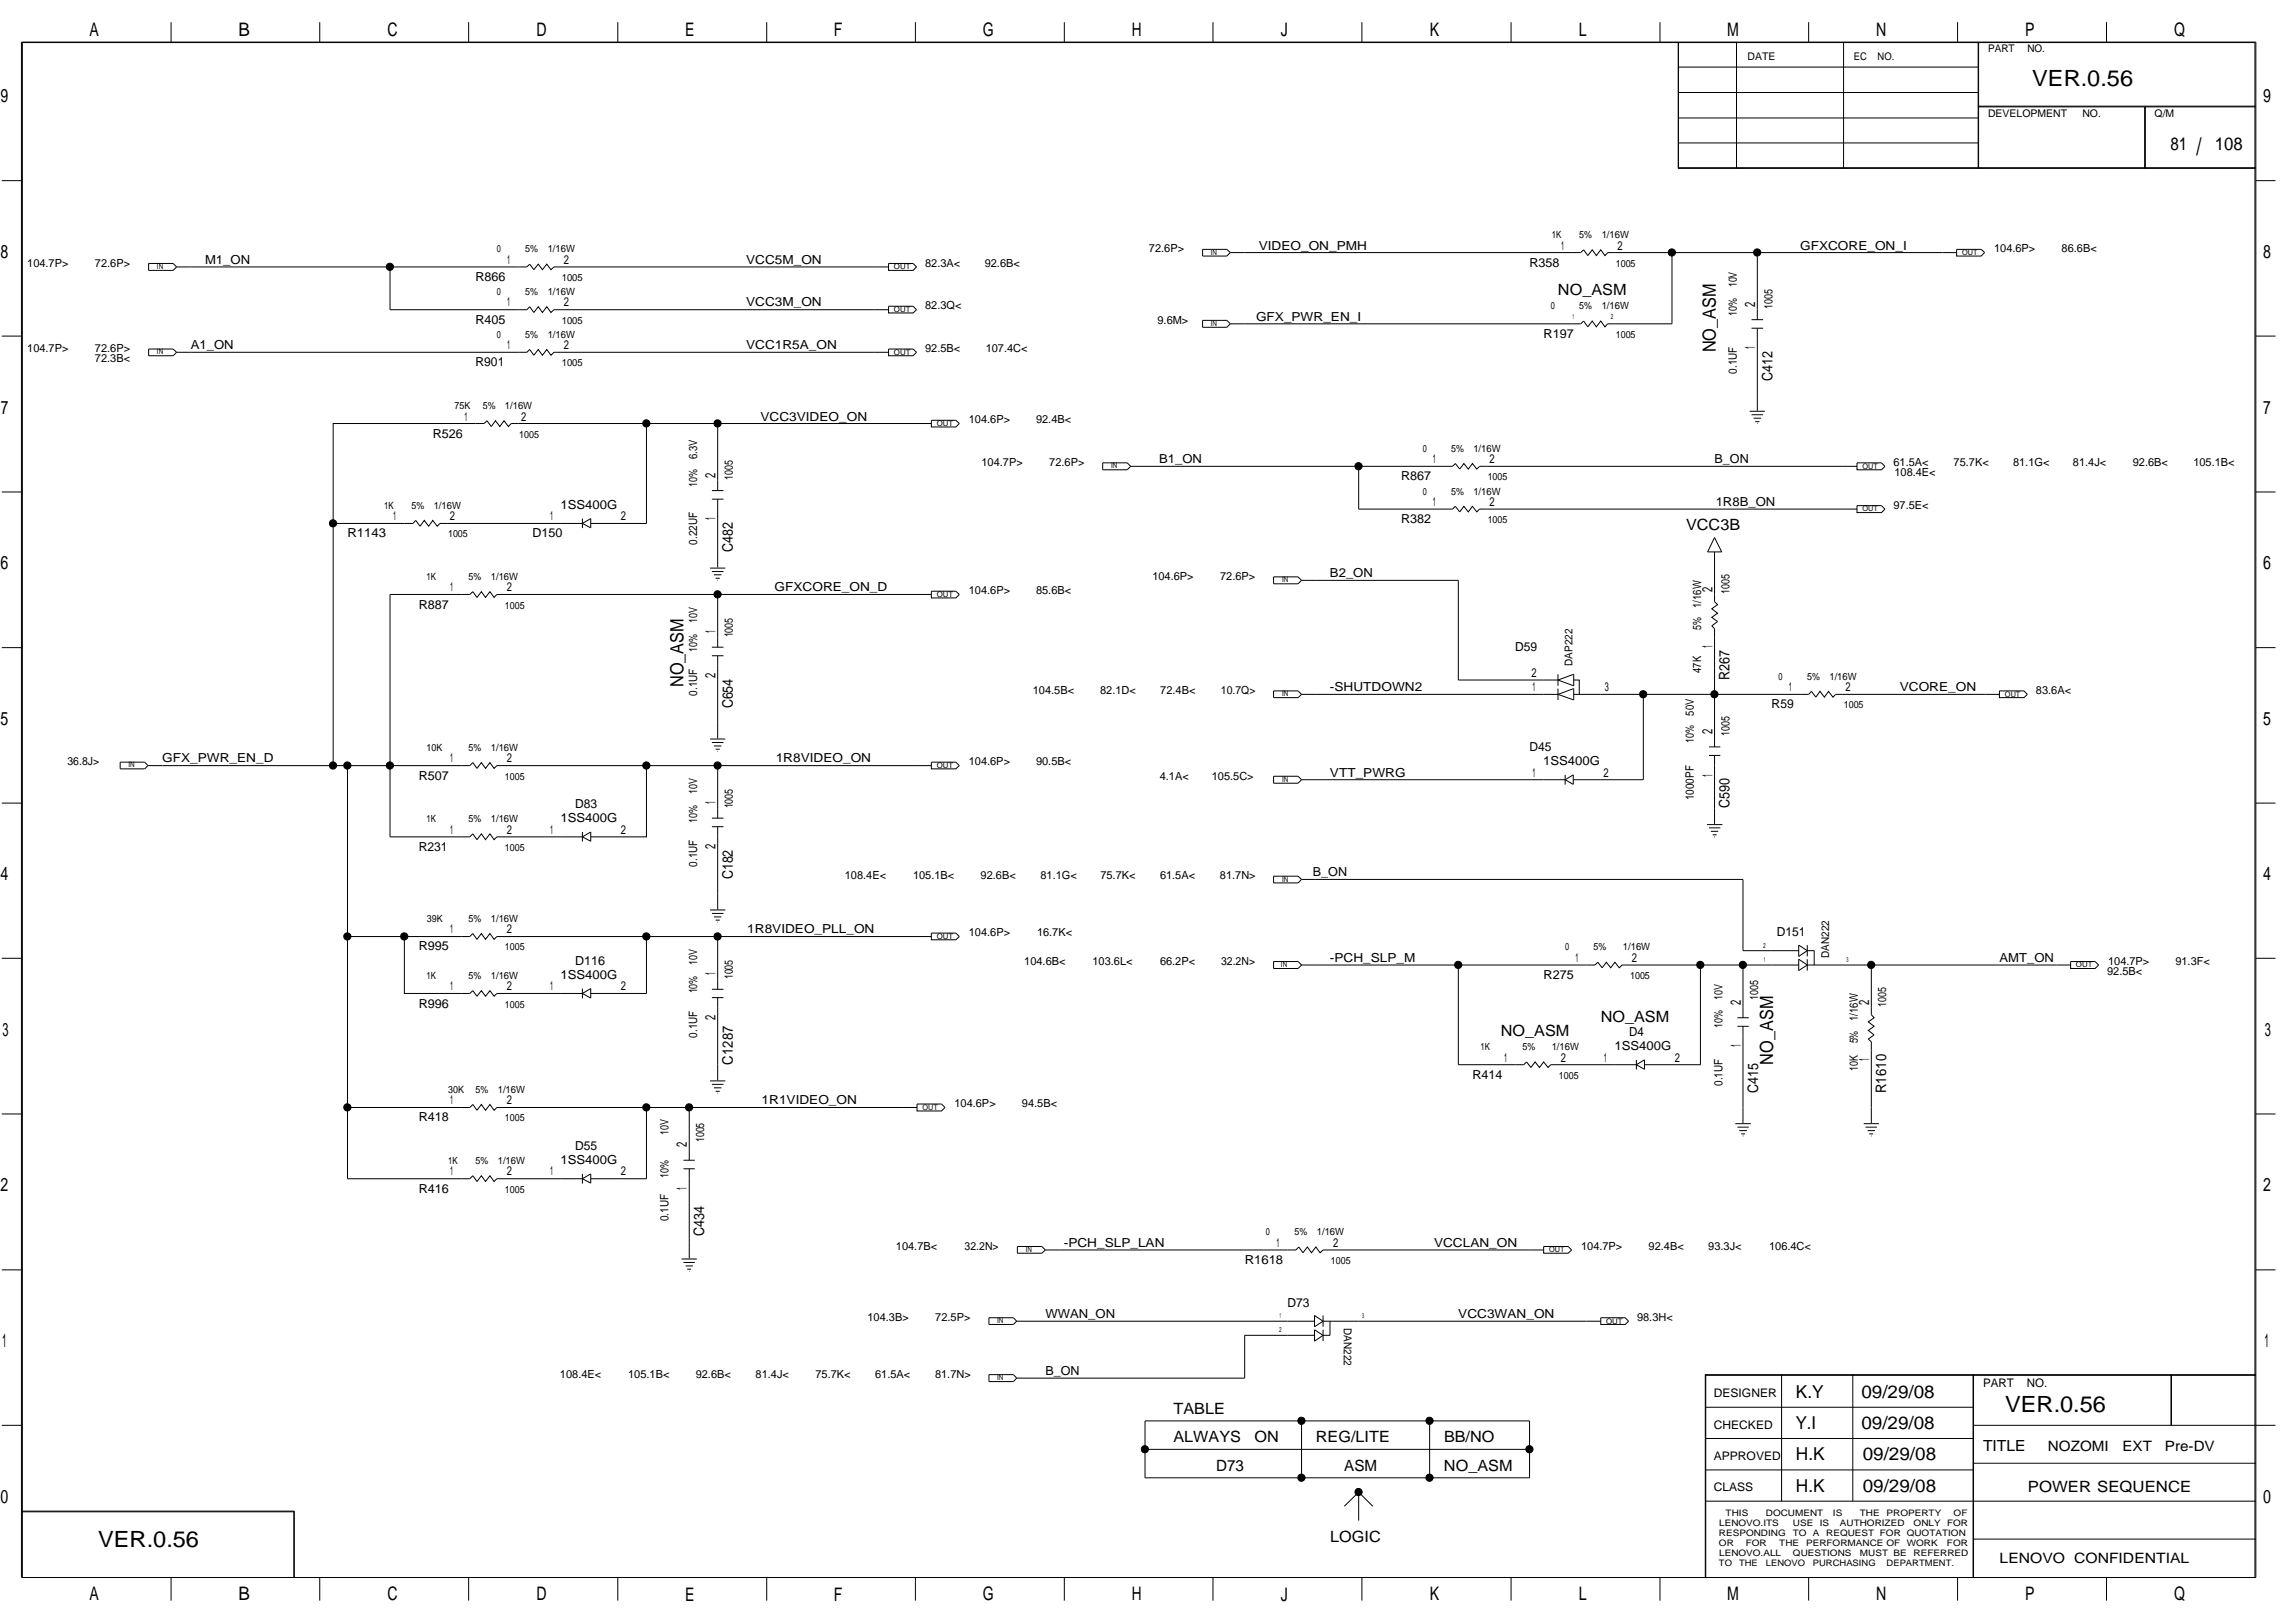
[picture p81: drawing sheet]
<svg xmlns="http://www.w3.org/2000/svg" width="420mm" height="297mm" viewBox="0 0 420 297" stroke-linecap="round" stroke-linejoin="round" font-family="sans-serif">
<defs><g id="words">
<text font-size="4.4" x="402.1" y="28.4">/</text>
<g font-size="4.1">
<text x="372.1" y="15.7">VER.0.56</text>
<text x="367.1" y="258.4">VER.0.56</text>
<text x="18" y="283.2">VER.0.56</text>
</g>
<g font-size="3.4">
<text x="16.4" y="6.6">A</text>
<text x="43.6" y="6.6">B</text>
<text x="70.9" y="6.6">C</text>
<text x="98.2" y="6.6">D</text>
<text x="125.4" y="6.6">E</text>
<text x="152.7" y="6.6">F</text>
<text x="179.9" y="6.6">G</text>
<text x="207.2" y="6.6">H</text>
<text x="234.5" y="6.6">J</text>
<text x="261.8" y="6.6">K</text>
<text x="289" y="6.6">L</text>
<text x="316.2" y="6.6">M</text>
<text x="343.5" y="6.6">N</text>
<text x="370.8" y="6.6">P</text>
<text x="398" y="6.6">Q</text>
<text x=".1" y="18.8">9</text>
<text x="414.3" y="18.8">9</text>
<text x=".1" y="47.2">8</text>
<text x="414.3" y="47.2">8</text>
<text x=".2" y="75.7">7</text>
<text x="414.3" y="75.7">7</text>
<text x=".1" y="104.2">6</text>
<text x="414.3" y="104.2">6</text>
<text x=".1" y="132.7">5</text>
<text x="414.3" y="132.7">5</text>
<text x=".1" y="161.1">4</text>
<text x="414.3" y="161.1">4</text>
<text x=".5" y="189.6">3</text>
<text x="414.6" y="189.6">3</text>
<text x=".1" y="218.1">2</text>
<text x="414.3" y="218.1">2</text>
<text x=".4" y="246.6">1</text>
<text x="414.6" y="246.6">1</text>
<text x=".1" y="275.1">0</text>
<text x="414.3" y="275.1">0</text>
<text x="16.4" y="292.9">A</text>
<text x="43.6" y="292.9">B</text>
<text x="70.9" y="292.9">C</text>
<text x="98.2" y="292.9">D</text>
<text x="125.4" y="292.9">E</text>
<text x="152.7" y="292.9">F</text>
<text x="179.9" y="292.9">G</text>
<text x="207.2" y="292.9">H</text>
<text x="234.5" y="292.9">J</text>
<text x="261.8" y="292.9">K</text>
<text x="289" y="292.9">L</text>
<text x="316.2" y="292.9">M</text>
<text x="343.5" y="292.9">N</text>
<text x="370.8" y="292.9">P</text>
<text x="398" y="292.9">Q</text>
</g>
<g font-size="3.3">
<text x="397.4" y="27.4">81</text>
<text x="405.5" y="27.4">108</text>
<text x="314.1" y="64.5" transform="rotate(-90 314.1 64.5)">NO_ASM</text>
<text x="125.1" y="125.8" transform="rotate(-90 125.1 125.8)">NO_ASM</text>
<text x="324.6" y="194.9" transform="rotate(-90 324.6 194.9)">NO_ASM</text>
<text x="328.8" y="255.8">K.Y</text>
<text x="340.8" y="255.8">09/29/08</text>
<text x="328.7" y="261.6">Y.I</text>
<text x="340.8" y="261.6">09/29/08</text>
<text x="328.8" y="267.3">H.K</text>
<text x="341" y="267.3">09/29/08</text>
<text x="328.8" y="273">H.K</text>
<text x="341" y="273">09/29/08</text>
</g>
<g font-size="2.8">
<text x="285.2" y="54.1">NO_ASM</text>
<text x="308.7" y="97.1">VCC3B</text>
<text x="274.8" y="189.7">NO_ASM</text>
<text x="293.1" y="187">NO_ASM</text>
<text x="214.8" y="263.9">ALWAYS</text>
<text x="214.8" y="258.7">TABLE</text>
<text x="229.6" y="263.9">ON</text>
<text x="240.9" y="263.9">REG/LITE</text>
<text x="264.4" y="263.9">BB/NO</text>
<text x="222.7" y="269.2">D73</text>
<text x="246.1" y="269.2">ASM</text>
<text x="264.4" y="269.2">NO_ASM</text>
<text x="363" y="265.6">TITLE</text>
<text x="371.3" y="273.1">POWER SEQUENCE</text>
<text x="243.5" y="282.2">LOGIC</text>
</g>
<g font-size="2.7">
<text x="321.3" y="56.1" transform="rotate(-90 321.3 56.1)">2</text>
<text x="321.3" y="63.9" transform="rotate(-90 321.3 63.9)">1</text>
<text x="324.5" y="69.7" transform="rotate(-90 324.5 69.7)">C412</text>
<text x="131" y="87.4" transform="rotate(-90 131 87.4)">2</text>
<text x="131" y="95.2" transform="rotate(-90 131 95.2)">1</text>
<text x="134.1" y="101" transform="rotate(-90 134.1 101)">C482</text>
<text x="313.5" y="108.3" transform="rotate(-90 313.5 108.3)">2</text>
<text x="131" y="115.9" transform="rotate(-90 131 115.9)">1</text>
<text x="313.5" y="118.7" transform="rotate(-90 313.5 118.7)">1</text>
<text x="131" y="124.1" transform="rotate(-90 131 124.1)">2</text>
<text x="316.6" y="124.5" transform="rotate(-90 316.6 124.5)">R267</text>
<text x="134.1" y="129.7" transform="rotate(-90 134.1 129.7)">C654</text>
<text x="313.5" y="134.4" transform="rotate(-90 313.5 134.4)">2</text>
<text x="313.5" y="142.2" transform="rotate(-90 313.5 142.2)">1</text>
<text x="131" y="147.2" transform="rotate(-90 131 147.2)">1</text>
<text x="316.6" y="147.9" transform="rotate(-90 316.6 147.9)">C590</text>
<text x="131" y="155.4" transform="rotate(-90 131 155.4)">2</text>
<text x="134.1" y="161" transform="rotate(-90 134.1 161)">C182</text>
<text x="131" y="178.5" transform="rotate(-90 131 178.5)">1</text>
<text x="318.7" y="183.9" transform="rotate(-90 318.7 183.9)">2</text>
<text x="342.2" y="183.9" transform="rotate(-90 342.2 183.9)">2</text>
<text x="131" y="186.7" transform="rotate(-90 131 186.7)">2</text>
<text x="318.7" y="191.7" transform="rotate(-90 318.7 191.7)">1</text>
<text x="134.1" y="194.9" transform="rotate(-90 134.1 194.9)">C1287</text>
<text x="342.2" y="194.3" transform="rotate(-90 342.2 194.3)">1</text>
<text x="321.8" y="200.1" transform="rotate(-90 321.8 200.1)">C415</text>
<text x="345.3" y="200.1" transform="rotate(-90 345.3 200.1)">R1610</text>
<text x="125.8" y="210" transform="rotate(-90 125.8 210)">2</text>
<text x="125.8" y="217.8" transform="rotate(-90 125.8 217.8)">1</text>
<text x="128.9" y="226.1" transform="rotate(-90 128.9 226.1)">C434</text>
</g>
<g font-size="2.6">
<text x="374.9" y="265.5">NOZOMI</text>
<text x="388.6" y="265.5">EXT</text>
<text x="396.4" y="265.5">Pre-DV</text>
<text x="366.1" y="286.1">LENOVO CONFIDENTIAL</text>
</g>
<g font-size="2.3">
<text x="230.5" y="45.7">VIDEO_ON_PMH</text>
<text x="285.8" y="45.7">1</text>
<text x="296.2" y="45.7">2</text>
<text x="329.6" y="45.7">GFXCORE_ON_I</text>
<text x="37.5" y="48.3">M1_ON</text>
<text x="87.1" y="51.4">R866</text>
<text x="92.9" y="48.3">1</text>
<text x="103.2" y="48.3">2</text>
<text x="136.6" y="48.3">VCC5M_ON</text>
<text x="280" y="48.8">R358</text>
<text x="87.1" y="59.2">R405</text>
<text x="92.9" y="56.1">1</text>
<text x="103.2" y="56.1">2</text>
<text x="136.6" y="56.1">VCC3M_ON</text>
<text x="229.9" y="58.7">GFX_PWR_EN_I</text>
<text x="34.9" y="63.9">A1_ON</text>
<text x="92.9" y="63.9">1</text>
<text x="103.2" y="63.9">2</text>
<text x="136.6" y="63.9">VCC1R5A_ON</text>
<text x="282.6" y="61.8">R197</text>
<text x="87.1" y="67.1">R901</text>
<text x="85" y="77">1</text>
<text x="95.4" y="77">2</text>
<text x="139.2" y="77">VCC3VIDEO_ON</text>
<text x="79.2" y="80.1">R526</text>
<text x="212.2" y="84.8">B1_ON</text>
<text x="256.5" y="87.9">R867</text>
<text x="262.3" y="84.8">1</text>
<text x="272.7" y="84.8">2</text>
<text x="313.9" y="84.8">B_ON</text>
<text x="72" y="95.2">1</text>
<text x="82.4" y="95.2">2</text>
<text x="100.7" y="95.2">1</text>
<text x="102.6" y="93.1">1SS400G</text>
<text x="113.7" y="95.2">2</text>
<text x="256.5" y="95.8">R382</text>
<text x="262.3" y="92.6">1</text>
<text x="272.7" y="92.6">2</text>
<text x="314.1" y="92.6">1R8B_ON</text>
<text x="63.6" y="98.3">R1143</text>
<text x="97.5" y="98.3">D150</text>
<text x="243.5" y="105.7">B2_ON</text>
<text x="76.7" y="111.4">R887</text>
<text x="82.4" y="108.2">1</text>
<text x="92.8" y="108.2">2</text>
<text x="141.8" y="108.2">GFXCORE_ON_D</text>
<text x="277.4" y="119.2">D59</text>
<text x="280.4" y="123.9">2</text>
<text x="243.5" y="126.5">-SHUTDOWN2</text>
<text x="280.6" y="126.5">1</text>
<text x="293.8" y="126.5">3</text>
<text x="324.3" y="129.6">R59</text>
<text x="327.5" y="126.5">1</text>
<text x="337.9" y="126.5">2</text>
<text x="347.8" y="126.5">VCORE_ON</text>
<text x="280" y="137.5">D45</text>
<text x="29.7" y="139.5">GFX_PWR_EN_D</text>
<text x="76.7" y="142.7">R507</text>
<text x="82.4" y="139.5">1</text>
<text x="92.8" y="139.5">2</text>
<text x="142" y="139.5">1R8VIDEO_ON</text>
<text x="243.5" y="142.2">VTT_PWRG</text>
<text x="280.6" y="142.2">1</text>
<text x="282.5" y="140.1">1SS400G</text>
<text x="293.6" y="142.2">2</text>
<text x="105.3" y="147.9">D83</text>
<text x="76.7" y="155.7">R231</text>
<text x="82.4" y="152.6">1</text>
<text x="92.8" y="152.6">2</text>
<text x="100.7" y="152.6">1</text>
<text x="102.6" y="150.5">1SS400G</text>
<text x="113.7" y="152.6">2</text>
<text x="240.4" y="160.4">B_ON</text>
<text x="76.7" y="173.9">R995</text>
<text x="82.4" y="170.8">1</text>
<text x="92.8" y="170.8">2</text>
<text x="136.8" y="170.8">1R8VIDEO_PLL_ON</text>
<text x="325.3" y="171.4">D151</text>
<text x="102.6" y="179.2">1SS400G</text>
<text x="105.3" y="176.6">D116</text>
<text x="243.5" y="176.1">-PCH_SLP_M</text>
<text x="282.6" y="179.2">R275</text>
<text x="288.4" y="176.1">1</text>
<text x="298.8" y="176.1">2</text>
<text x="366" y="176.1">AMT_ON</text>
<text x="76.7" y="184.4">R996</text>
<text x="82.4" y="181.3">1</text>
<text x="92.8" y="181.3">2</text>
<text x="100.7" y="181.3">1</text>
<text x="113.7" y="181.3">2</text>
<text x="298.3" y="189.6">D4</text>
<text x="269.6" y="197.4">R414</text>
<text x="275.4" y="194.3">1</text>
<text x="285.7" y="194.3">2</text>
<text x="293.6" y="194.3">1</text>
<text x="295.6" y="192.2">1SS400G</text>
<text x="306.6" y="194.3">2</text>
<text x="82.4" y="202.1">1</text>
<text x="92.8" y="202.1">2</text>
<text x="139.4" y="202.1">1R1VIDEO_ON</text>
<text x="76.7" y="205.2">R418</text>
<text x="82.4" y="215.1">1</text>
<text x="92.8" y="215.1">2</text>
<text x="100.7" y="215.1">1</text>
<text x="102.6" y="213.1">1SS400G</text>
<text x="105.3" y="210.5">D55</text>
<text x="113.7" y="215.1">2</text>
<text x="76.7" y="218.3">R416</text>
<text x="194.8" y="228.2">-PCH_SLP_LAN</text>
<text x="227.9" y="231.3">R1618</text>
<text x="233.7" y="228.2">1</text>
<text x="244" y="228.2">2</text>
<text x="262.5" y="228.2">VCCLAN_ON</text>
<text x="235.7" y="239.1">D73</text>
<text x="191.4" y="241.2">WWAN_ON</text>
<text x="267" y="241.2">VCC3WAN_ON</text>
<text x="191.4" y="251.7">B_ON</text>
</g>
<g font-size="2.2">
<text x="313.8" y="255.7">DESIGNER</text>
<text x="363" y="253.8">PART</text>
<text x="371.1" y="253.8">NO.</text>
<text x="313.8" y="261.5">CHECKED</text>
<text x="313.8" y="267.2">APPROVED</text>
<text x="313.8" y="272.9">CLASS</text>
</g>
<g font-size="2.1">
<text x="318" y="52.6" transform="rotate(-90 318 52.6)">10V</text>
<text x="318" y="57.8" transform="rotate(-90 318 57.8)">10%</text>
<text x="324.5" y="56.5" transform="rotate(-90 324.5 56.5)">1005</text>
<text x="318" y="68.4" transform="rotate(-90 318 68.4)">0.1UF</text>
<text x="127.6" y="89.1" transform="rotate(-90 127.6 89.1)">10%</text>
<text x="127.6" y="84" transform="rotate(-90 127.6 84)">6.3V</text>
<text x="134.1" y="87.8" transform="rotate(-90 134.1 87.8)">1005</text>
<text x="127.6" y="99.7" transform="rotate(-90 127.6 99.7)">0.22UF</text>
<text x="311.4" y="111.3" transform="rotate(-90 311.4 111.3)">1/16W</text>
<text x="316.6" y="108.6" transform="rotate(-90 316.6 108.6)">1005</text>
<text x="127.6" y="119.3" transform="rotate(-90 127.6 119.3)">10%</text>
<text x="127.6" y="114" transform="rotate(-90 127.6 114)">10V</text>
<text x="134.1" y="116.7" transform="rotate(-90 134.1 116.7)">1005</text>
<text x="311.4" y="115.3" transform="rotate(-90 311.4 115.3)">5%</text>
<text x="311.4" y="123.1" transform="rotate(-90 311.4 123.1)">47K</text>
<text x="127.6" y="127.3" transform="rotate(-90 127.6 127.3)">0.1UF</text>
<text x="310.1" y="131" transform="rotate(-90 310.1 131)">50V</text>
<text x="310.1" y="136" transform="rotate(-90 310.1 136)">10%</text>
<text x="316.6" y="134.7" transform="rotate(-90 316.6 134.7)">1005</text>
<text x="127.6" y="145.3" transform="rotate(-90 127.6 145.3)">10V</text>
<text x="134.1" y="148" transform="rotate(-90 134.1 148)">1005</text>
<text x="310.1" y="146.5" transform="rotate(-90 310.1 146.5)">1000PF</text>
<text x="127.6" y="150.5" transform="rotate(-90 127.6 150.5)">10%</text>
<text x="127.6" y="158.6" transform="rotate(-90 127.6 158.6)">0.1UF</text>
<text x="127.6" y="176.6" transform="rotate(-90 127.6 176.6)">10V</text>
<text x="134.1" y="179.2" transform="rotate(-90 134.1 179.2)">1005</text>
<text x="127.6" y="181.8" transform="rotate(-90 127.6 181.8)">10%</text>
<text x="315.3" y="183" transform="rotate(-90 315.3 183)">10V</text>
<text x="321.8" y="183" transform="rotate(-90 321.8 183)">1005</text>
<text x="345.3" y="184.3" transform="rotate(-90 345.3 184.3)">1005</text>
<text x="127.6" y="189.9" transform="rotate(-90 127.6 189.9)">0.1UF</text>
<text x="315.3" y="188.2" transform="rotate(-90 315.3 188.2)">10%</text>
<text x="340.1" y="191" transform="rotate(-90 340.1 191)">5%</text>
<text x="340.1" y="186.9" transform="rotate(-90 340.1 186.9)">1/16W</text>
<text x="340.1" y="196" transform="rotate(-90 340.1 196)">10K</text>
<text x="315.3" y="198.8" transform="rotate(-90 315.3 198.8)">0.1UF</text>
<text x="122.4" y="207.7" transform="rotate(-90 122.4 207.7)">10V</text>
<text x="128.9" y="209" transform="rotate(-90 128.9 209)">1005</text>
<text x="122.4" y="215.6" transform="rotate(-90 122.4 215.6)">10%</text>
<text x="122.4" y="223.5" transform="rotate(-90 122.4 223.5)">0.1UF</text>
</g>
<g font-size="2">
<text x="210.3" y="46.2">72.6P&gt;</text>
<text x="365.1" y="46.2">104.6P&gt;</text>
<text x="377.4" y="46.2">86.6B&lt;</text>
<text x="5" y="48.8">104.7P&gt;</text>
<text x="17.4" y="48.8">72.6P&gt;</text>
<text x="169.4" y="48.8">82.3A&lt;</text>
<text x="180.3" y="48.8">92.6B&lt;</text>
<text x="169.4" y="56.6">82.3Q&lt;</text>
<text x="211.9" y="59.2">9.6M&gt;</text>
<text x="5" y="64.4">104.7P&gt;</text>
<text x="17.4" y="64.4">72.6P&gt;</text>
<text x="169.4" y="64.4">92.5B&lt;</text>
<text x="180.5" y="64.4">107.4C&lt;</text>
<text x="17.4" y="66.3">72.3B&lt;</text>
<text x="177.4" y="77.5">104.6P&gt;</text>
<text x="189.7" y="77.5">92.4B&lt;</text>
<text x="179.7" y="85.3">104.7P&gt;</text>
<text x="192.1" y="85.3">72.6P&gt;</text>
<text x="346.7" y="85.3">61.5A&lt;</text>
<text x="346.8" y="87.2">108.4E&lt;</text>
<text x="357.7" y="85.3">75.7K&lt;</text>
<text x="368.5" y="85.3">81.1G&lt;</text>
<text x="379.5" y="85.3">81.4J&lt;</text>
<text x="390.5" y="85.3">92.6B&lt;</text>
<text x="401.6" y="85.3">105.1B&lt;</text>
<text x="346.7" y="93.1">97.5E&lt;</text>
<text x="211" y="106.2">104.6P&gt;</text>
<text x="223.4" y="106.2">72.6P&gt;</text>
<text x="177.4" y="108.8">104.6P&gt;</text>
<text x="189.7" y="108.8">85.6B&lt;</text>
<text x="287.9" y="121.8" transform="rotate(-90 287.9 121.8)">DAP222</text>
<text x="189.1" y="127">104.5B&lt;</text>
<text x="201.4" y="127">82.1D&lt;</text>
<text x="212.4" y="127">72.4B&lt;</text>
<text x="223.5" y="127">10.7Q&gt;</text>
<text x="372.7" y="127">83.6A&lt;</text>
<text x="12.4" y="140.1">36.8J&gt;</text>
<text x="177.4" y="140.1">104.6P&gt;</text>
<text x="189.7" y="140.1">90.5B&lt;</text>
<text x="212.3" y="142.7">4.1A&lt;</text>
<text x="221.9" y="142.7">105.5C&gt;</text>
<text x="154.7" y="160.9">108.4E&lt;</text>
<text x="167.2" y="160.9">105.1B&lt;</text>
<text x="179.5" y="160.9">92.6B&lt;</text>
<text x="190.5" y="160.9">81.1G&lt;</text>
<text x="201.5" y="160.9">75.7K&lt;</text>
<text x="212.4" y="160.9">61.5A&lt;</text>
<text x="223.3" y="160.9">81.7N&gt;</text>
<text x="177.4" y="171.4">104.6P&gt;</text>
<text x="189.9" y="171.4">16.7K&lt;</text>
<text x="187.5" y="176.6">104.6B&lt;</text>
<text x="200" y="176.6">103.6L&lt;</text>
<text x="212.4" y="176.6">66.2P&lt;</text>
<text x="223.6" y="176.6">32.2N&gt;</text>
<text x="334.8" y="175.3" transform="rotate(-90 334.8 175.3)">DAN222</text>
<text x="385.8" y="178.4">92.5B&lt;</text>
<text x="385.9" y="176.6">104.7P&gt;</text>
<text x="398.3" y="176.6">91.3F&lt;</text>
<text x="174.7" y="202.6">104.6P&gt;</text>
<text x="187.1" y="202.6">94.5B&lt;</text>
<text x="164" y="228.7">104.7B&lt;</text>
<text x="176.6" y="228.7">32.2N&gt;</text>
<text x="289.5" y="228.7">104.7P&gt;</text>
<text x="301.8" y="228.7">92.4B&lt;</text>
<text x="312.7" y="228.7">93.3J&lt;</text>
<text x="323.9" y="228.7">106.4C&lt;</text>
<text x="158.8" y="241.8">104.3B&gt;</text>
<text x="171.2" y="241.8">72.5P&gt;</text>
<text x="246" y="243.1" transform="rotate(90 246 243.1)">DAN222</text>
<text x="299.7" y="241.8">98.3H&lt;</text>
<text x="102.5" y="252.2">108.4E&lt;</text>
<text x="115" y="252.2">105.1B&lt;</text>
<text x="127.4" y="252.2">92.6B&lt;</text>
<text x="138.3" y="252.2">81.4J&lt;</text>
<text x="149.3" y="252.2">75.7K&lt;</text>
<text x="160.2" y="252.2">61.5A&lt;</text>
<text x="171.2" y="252.2">81.7N&gt;</text>
</g>
<g font-size="1.9">
<text x="319.9" y="11">DATE</text>
<text x="339.4" y="11">EC</text>
<text x="343.7" y="11">NO.</text>
<text x="364" y="9.5">PART</text>
<text x="371.2" y="9.5">NO.</text>
<text x="364" y="21.3">DEVELOPMENT</text>
<text x="381.2" y="21.3">NO.</text>
<text x="394.5" y="21.3">Q/M</text>
</g>
<g font-size="1.8">
<text x="91" y="46.2">0</text>
<text x="96.2" y="46.2">5%</text>
<text x="100.3" y="46.2">1/16W</text>
<text x="284.1" y="43.6">1K</text>
<text x="289.1" y="43.6">5%</text>
<text x="293.2" y="43.6">1/16W</text>
<text x="102.9" y="51.4">1005</text>
<text x="295.8" y="48.8">1005</text>
<text x="91" y="54">0</text>
<text x="96.2" y="54">5%</text>
<text x="100.3" y="54">1/16W</text>
<text x="102.9" y="59.2">1005</text>
<text x="283.9" y="56.6">0</text>
<text x="289.1" y="56.6">5%</text>
<text x="293.2" y="56.6">1/16W</text>
<text x="91" y="61.8">0</text>
<text x="96.2" y="61.8">5%</text>
<text x="100.3" y="61.8">1/16W</text>
<text x="295.8" y="61.8">1005</text>
<text x="102.9" y="67.1">1005</text>
<text x="83.2" y="74.9">75K</text>
<text x="88.4" y="74.9">5%</text>
<text x="92.4" y="74.9">1/16W</text>
<text x="95.1" y="80.1">1005</text>
<text x="260.5" y="82.7">0</text>
<text x="265.7" y="82.7">5%</text>
<text x="269.7" y="82.7">1/16W</text>
<text x="272.4" y="87.9">1005</text>
<text x="70.3" y="93.1">1K</text>
<text x="75.3" y="93.1">5%</text>
<text x="79.4" y="93.1">1/16W</text>
<text x="260.5" y="90.5">0</text>
<text x="265.7" y="90.5">5%</text>
<text x="269.7" y="90.5">1/16W</text>
<text x="272.4" y="95.8">1005</text>
<text x="82" y="98.3">1005</text>
<text x="78.1" y="106.2">1K</text>
<text x="85.8" y="106.2">5%</text>
<text x="89.9" y="106.2">1/16W</text>
<text x="92.4" y="111.4">1005</text>
<text x="325.6" y="124.4">0</text>
<text x="330.9" y="124.4">5%</text>
<text x="334.9" y="124.4">1/16W</text>
<text x="337.6" y="129.6">1005</text>
<text x="78.1" y="137.5">10K</text>
<text x="85.8" y="137.5">5%</text>
<text x="89.9" y="137.5">1/16W</text>
<text x="92.4" y="142.7">1005</text>
<text x="78.1" y="150.5">1K</text>
<text x="85.8" y="150.5">5%</text>
<text x="89.9" y="150.5">1/16W</text>
<text x="92.4" y="155.7">1005</text>
<text x="78.1" y="168.7">39K</text>
<text x="85.8" y="168.7">5%</text>
<text x="89.9" y="168.7">1/16W</text>
<text x="92.4" y="173.9">1005</text>
<text x="286.5" y="173.9">0</text>
<text x="291.7" y="173.9">5%</text>
<text x="297.1" y="173.9">1/16W</text>
<text x="78.1" y="179.2">1K</text>
<text x="85.8" y="179.2">5%</text>
<text x="89.9" y="179.2">1/16W</text>
<text x="298.4" y="179.2">1005</text>
<text x="92.4" y="184.4">1005</text>
<text x="271" y="192.2">1K</text>
<text x="278.7" y="192.2">5%</text>
<text x="284.1" y="192.2">1/16W</text>
<text x="285.4" y="197.4">1005</text>
<text x="82.1" y="200">30K</text>
<text x="87.1" y="200">5%</text>
<text x="91.1" y="200">1/16W</text>
<text x="92.4" y="205.2">1005</text>
<text x="82" y="213.1">1K</text>
<text x="87.1" y="213.1">5%</text>
<text x="91.1" y="213.1">1/16W</text>
<text x="92.4" y="218.3">1005</text>
<text x="231.8" y="226.1">0</text>
<text x="237" y="226.1">5%</text>
<text x="241.1" y="226.1">1/16W</text>
<text x="243.7" y="231.3">1005</text>
</g>
<g font-size="1.6">
<text x="314.7" y="281.2">RESPONDING</text>
<text x="314.7" y="279.3">LENOVO.ITS</text>
<text x="315.9" y="277.5">THIS</text>
<text x="323.3" y="277.5">DOCUMENT</text>
<text x="328.2" y="281.2">TO</text>
<text x="328.2" y="279.3">USE</text>
<text x="331.9" y="281.2">A</text>
<text x="333.2" y="279.3">IS</text>
<text x="334.3" y="281.2">REQUEST FOR QUOTATION</text>
<text x="335.6" y="277.5">IS</text>
<text x="336.8" y="279.3">AUTHORIZED</text>
<text x="340.5" y="277.5">THE</text>
<text x="345.4" y="277.5">PROPERTY</text>
<text x="350.3" y="279.3">ONLY</text>
<text x="356.5" y="279.3">FOR</text>
<text x="357.7" y="277.5">OF</text>
<text x="314.7" y="286.7">TO</text>
<text x="314.7" y="283">OR</text>
<text x="314.7" y="284.9">LENOVO.ALL</text>
<text x="318.4" y="286.7">THE</text>
<text x="319.6" y="283">FOR</text>
<text x="323.3" y="286.7">LENOVO</text>
<text x="325.7" y="283">THE</text>
<text x="328.2" y="284.9">QUESTIONS</text>
<text x="330.7" y="283">PERFORMANCE OF</text>
<text x="331.9" y="286.7">PURCHASING</text>
<text x="340.5" y="284.9">MUST BE</text>
<text x="345.4" y="286.7">DEPARTMENT.</text>
<text x="349.1" y="283">WORK</text>
<text x="350.3" y="284.9">REFERRED</text>
<text x="356.4" y="283">FOR</text>
</g>
<g font-size="1.4">
<text x="221.7" y="46.6">IN</text>
<text x="359.2" y="46.7">OUT</text>
<text x="28.7" y="49.2">IN</text>
<text x="163.6" y="49.3">OUT</text>
<text x="163.6" y="57.1">OUT</text>
<text x="221.7" y="59.6">IN</text>
<text x="28.7" y="64.9">IN</text>
<text x="163.6" y="64.9">OUT</text>
<text x="171.5" y="77.9">OUT</text>
<text x="203.4" y="85.7">IN</text>
<text x="341" y="85.8">OUT</text>
<text x="341" y="93.6">OUT</text>
<text x="234.7" y="106.6">IN</text>
<text x="171.5" y="109.3">OUT</text>
<text x="234.7" y="127.4">IN</text>
<text x="367.1" y="127.5">OUT</text>
<text x="23.5" y="140.5">IN</text>
<text x="171.5" y="140.5">OUT</text>
<text x="234.7" y="143.1">IN</text>
<text x="234.7" y="161.3">IN</text>
<text x="171.5" y="171.8">OUT</text>
<text x="234.5" y="177">IN</text>
<text x="380.1" y="177">OUT</text>
<text x="168.9" y="203.1">OUT</text>
<text x="187.8" y="229.1">IN</text>
<text x="283.6" y="229.2">OUT</text>
<text x="182.6" y="242.1">IN</text>
<text x="294" y="242.2">OUT</text>
<text x="182.6" y="252.6">IN</text>
</g>
<g font-size="1.3">
<text x="287.9" y="58.5">1</text>
<text x="294.9" y="58.5">2</text>
<text x="322.8" y="173.4">2</text>
<text x="322.9" y="176.1">1</text>
<text x="338" y="176.1">3</text>
<text x="234.2" y="243.8">2</text>
<text x="234.3" y="241.2">1</text>
<text x="249.4" y="241.2">3</text>
</g>
</g></defs>
<g fill="none" stroke="#000" stroke-width=".18">
<path d="M3.9 7.7h409.1v281h-409.1zM31.3 4.1v3.6M58.5 4.1v3.6M85.8 4.1v3.6M113.1 4.1v3.6M140.4 4.1v3.6M167.6 4.1v3.6M194.8 4.1v3.6M222.1 4.1v3.6M249.3 4.1v3.6M276.6 4.1v3.6M303.9 4.1v3.6"/>
<path d="M307.2 7.7v23.1h105.8M307.2 12.3h55M307.2 16.9h55M307.3 7.7v23.1M317.9 7.7v23.1M331.1 4.1v3.6M337.5 7.7v23.1M358.4 4.1v3.6M362.2 7.7v23.1M362.2 19.4h50.8M362.2 19.6h50.8M385.6 4.1v3.6"/>
<path d="M392.6 19.6v11.2M392.8 19.6v11.2M.3 33.1h3.6M307.2 30.7h105.8M307.2 21.6h55M307.3 26.2h54.9M413 33.1h3.6M27.2 48.2h4.5l.6 .7-.6 .6h-4.5zM32.3 48.9h64.2l.5-.6 .7 1.1 .8-1.1 .8 1.1 .8-1.1 .8 1.1 .5-.5h61.3M71.4 48.9v7.8h25.1l.5-.6 .7 1.1 .8-1.1 .8 1.1 .8-1.1 .8 1.1 .5-.5h61.3M162.7 56h4.5l.6 .7-.6 .6h-4.5zM162.7 48.2h4.5l.6 .7-.6 .6h-4.5z"/>
<path d="M220.2 45.6h4.4l.6 .6-.6 .7h-4.4zM220.2 58.6h4.4l.6 .7-.6 .6h-4.4zM306.1 46.2v13.1h-11.8l-.5 .5-.7-1-.8 1-.8-1-.8 1-.8-1-.5 .5h-64.2M320.7 58.5h2.1M321.7 46.2h36.5M321.7 46.2v12.3M321.7 46.2h-27.4l-.5 .6-.7-1.1-.8 1.1-.8-1.1-.8 1.1-.8-1.1-.5 .5h-64.2M358.2 45.6h4.5l.6 .6-.6 .7h-4.5zM.3 61.5h3.6M27.2 63.9h4.5l.6 .6-.6 .6h-4.5zM32.3 64.5h64.2l.5-.5 .7 1 .8-1 .8 1 .8-1 .8 1 .5-.5h61.3M118.4 77.5v18.3h-10.2"/>
<path d="M131.4 77.5v12.3M162.7 63.9h4.5l.6 .6-.6 .6h-4.5zM170.5 77.5h-76.9l-.5 .6-.8-1.1-.8 1.1-.8-1.1-.8 1.1-.8-1.1-.5 .5h-27.6v18.3M170.5 76.9h4.5l.6 .6-.6 .6h-4.5zM320.3 75.3h2.8M320.7 75.9h2.1M320.7 60.1h2.1M321 76.5h1.4M321.3 77.2h.8M321.7 77.5h.1M321.7 60.1v15.1M413 61.5h3.6"/>
<path d="M.3 90h3.6M61 95.8h14.6l.5-.5 .8 1 .8-1 .8 1 .7-1 .8 1 .5-.5h26.1l1.6-.9v1.7l-1.6-.8M61 95.8v44.3M106.6 94.9v1.7M130.3 89.8h2.1M130.3 91.4h2.1M131.4 91.4v12.4M201.9 84.7h4.5l.6 .6-.6 .7h-4.5zM207 85.3h58.9l.5-.5 .8 1.1 .8-1.1 .8 1.1 .8-1.1 .8 1.1 .5-.6h69.1M248.7 85.3v7.9h17.2l.5-.5 .8 1 .8-1 .8 1 .8-1 .8 1 .5-.5h69.1M313.9 98.4l1.3 2.6h-2.6zM340 92.5h4.5l.6 .7-.6 .6h-4.5z"/>
<path d="M340 84.7h4.5l.6 .6-.6 .7h-4.5zM413 90h3.6M.3 118.5h3.6M130 104h2.8M130.3 104.6h2.1M130.3 118.4h2.1M130.7 105.2h1.4M131 105.8h.8M131.3 106.2h.1M131.4 108.8v9.6M170.5 108.8h-79.5l-.5 .5-.8-1-.8 1-.8-1-.8 1-.7-1-.6 .5h-14.6v44.4h14.6l.6-.6 .7 1.1 .8-1.1 .8 1.1 .8-1.1 .8 1.1 .5-.5h15.6l1.6-.9v1.7l-1.6-.8M170.5 108.2h4.5l.6 .6-.6 .6h-4.5z"/>
<path d="M233.2 105.6h4.4l.7 .6-.7 .6h-4.4zM238.3 106.2h28.7v18.3h18.2M313.9 101v9.1l.5 .6-1 .7 1 .8-1 .8 1 .7-1 .9 .5 .5v21.6M413 118.5h3.6M22 139.5h4.5l.6 .6-.6 .6h-4.5zM130 135.3h2.8M130.3 135.9h2.1M130.3 120h2.1M130.7 136.5h1.4M131 137.1h.8M131.3 137.5h.1M131.4 120v15.2"/>
<path d="M170.5 139.5h4.5l.6 .6-.6 .6h-4.5zM233.2 126.4h4.4l.7 .7-.7 .6h-4.4zM285.2 124.5l2.9-1.1v2.1zM285.2 127.1l2.9-1.1v2.1zM285.2 127.1h-46.9M285.2 123.4v2.1M285.2 126v2.1M288.1 127.1h43l.5-.6 .8 1.1 .8-1.1 .8 1.1 .8-1.1 .8 1.1 .5-.5h29.9M288.1 124.5h1v2.6M300.9 127.1v15.6h-12.9M312.9 136.7h2M312.9 138.3h2"/>
<path d="M313.9 138.3v12.5M366 126.4h4.5l.7 .7-.7 .6h-4.5zM.3 147h3.6M63.6 140.1v75.6h22.4l.6-.5 .7 1 .8-1 .8 1 .8-1 .8 1 .5-.5h15.6l1.6-.9v1.7l-1.6-.8M106.6 152.3v1.7M118.4 140.1v13.1h-10.2M130.3 151.3h2.1M130.3 149.7h2.1M131.4 140.1h-40.4l-.5 .5-.8-1-.8 1-.8-1-.8 1-.7-1-.6 .5h-58.9M131.4 140.1v9.6M131.4 140.1h39.1M131.4 151.3v15.2"/>
<path d="M233.2 142.1h4.4l.7 .6-.7 .6h-4.4zM238.3 142.7h48.2l1.5-.9v1.8l-1.5-.9M286.5 141.8v1.8M312.5 150.9h2.8M312.9 151.5h2M313.2 152.1h1.4M313.6 152.8h.7M313.8 153.2h.2M413 147h3.6M.3 175.4h3.6M63.6 171.4h22.4l.6-.5 .7 1 .8-1 .8 1 .8-1 .8 1 .5-.5h40.4M74 171.4v10.4h12l.6-.5 .7 1 .8-1 .8 1 .8-1 .8 1 .5-.5h15.6l1.6-.9v1.8l-1.6-.9"/>
<path d="M118.4 171.4v10.4h-10.2M130 166.5h2.8M130.3 167.2h2.1M130.7 167.8h1.4M131 168.4h.8M131.3 168.8h.1M170.5 171.4h-39.1v9.7M170.5 170.8h4.5l.6 .6-.6 .6h-4.5zM233.2 176h4.4l.7 .6-.7 .6h-4.4zM233.2 160.4h4.4l.7 .6-.7 .6h-4.4zM238.3 176.6h53.7l.5-.5 .8 1 .8-1 .8 1 .7-1 .8 1 .6-.5h32.3M238.3 161h80.8v13h10.2"/>
<path d="M267 176.6v18.3h12l.5-.5 .8 1 .7-1 .8 1 .8-1 .8 1 .5-.5h15.7l1.5-.9v1.7l-1.5-.8M311.3 176.6v18.3h-10.2M319.1 176.6v9.7M329.3 175.6l1.6 1-1.6 1zM329.3 173l1.6 1-1.6 1zM330.9 174h1.2v2.6M330.9 173v2M330.9 175.6v2M342.6 176.6v9.1l.5 .6-1.1 .7 1.1 .8-1.1 .8 1.1 .8-1.1 .8 .6 .5v14.8M379.1 176h4.5l.6 .6-.6 .6h-4.5zM379.1 176.6h-48.2M413 175.4h3.6"/>
<path d="M106.6 180.9v1.8M130 197.8h2.8M130.3 198.5h2.1M130.3 182.6h2.1M130.3 181.1h2.1M130.7 199.1h1.4M131 199.7h.8M131.4 182.6v15.1M299.6 194v1.7M318.1 186.3h2.1M318.1 187.8h2.1M319.1 187.8v17.7"/>
<path d="M.3 203.9h3.6M63.6 202.7h22.4l.6-.6 .7 1.1 .8-1.1 .8 1.1 .8-1.1 .8 1.1 .5-.5h35.2M106.6 214.8v1.8M118.4 202.7v13h-10.2M125.1 212.3h2.1M125.1 213.9h2.1M126.2 213.9v16.4M131.3 200.1h.1M167.9 202.7h-41.7v9.6M167.9 202.1h4.5l.6 .6-.6 .6h-4.5zM317.7 205.7h2.8M318.1 206.3h2.1"/>
<path d="M318.4 206.9h1.4M318.8 207.5h.7M319.1 207.9h.1M341.2 205.7h2.8M341.5 206.3h2.1M341.9 206.9h1.4M342.2 207.5h.7M342.6 207.9h.1M413 203.9h3.6M.3 232.4h3.6M124.8 230.4h2.8M125.1 231.1h2.1"/>
<path d="M125.5 231.7h1.4M125.8 232.3h.7M126.1 232.7h.1M186.3 228.1h4.4l.7 .7-.7 .6h-4.4zM191.4 228.8h45.9l.5-.6 .7 1.1 .8-1.1 .8 1.1 .8-1.1 .8 1.1 .5-.5h40.4M282.6 228.1h4.5l.6 .7-.6 .6h-4.5zM413 232.4h3.6M181 241.2h4.5l.6 .6-.6 .6h-4.5zM181 251.6h4.5l.6 .6-.6 .7h-4.5zM186.1 241.8h54.6M240.7 244.4h-12.8v7.8h-41.8M240.7 243.4l1.5 1-1.5 1z"/>
<path d="M240.7 240.7l1.5 1.1-1.5 1zM242.2 240.7v2.1M242.2 243.4v2M243.5 241.8v2.6h-1.3M293.1 241.8h-50.9M293.1 241.2h4.4l.6 .6-.6 .6h-4.4zM312.2 251.7h100.8M312.2 257.6h49M312.3 251.6v37M326.2 251.6v23.1M339.2 251.6v23.1M361.2 251.6v37"/>
<path d="M361.3 251.6v37M397.5 251.6v9.3M413 251.6h-100.8v37M.3 260.9h3.6M3.9 276.6h50v12M3.9 276.7h50M53.8 276.6v12M209.6 265.3h70.4v5.2h-18.3M238.3 260.1v10.4h23.4M248.7 273.1v5.2M248.7 273.1l-2.6 2.6M248.7 273.1l2.6 2.6"/>
<path d="M261.7 260.1h-52.1v10.4h28.7M280 265.3v-5.2h-18.3v10.4M312.2 274.7h100.8M312.2 263.3h49M312.2 269h49M361.2 267.8h51.8M361.2 260.9h55.4M31.3 288.6v4.3M58.5 288.6v4.3M85.8 288.6v4.3M113.1 288.6v4.3M140.4 288.6v4.3"/>
<path d="M167.6 288.6v4.3M194.8 288.6v4.3M222.1 288.6v4.3M249.3 288.6v4.3M276.6 288.6v4.3M303.9 288.6v4.3M331.1 288.6v4.3M358.4 288.6v4.3M361.2 281.7h51.8M385.6 288.6v4.3M412.8 288.6v-280.8h-408.7v280.8"/>
</g>
<g fill="#000" stroke="#000" stroke-width=".18">
<circle cx="71.4" cy="48.8" r=".66"/>
<circle cx="306.1" cy="46.2" r=".66"/>
<circle cx="321.7" cy="46.2" r=".66"/>
<circle cx="118.3" cy="77.5" r=".66"/>
<circle cx="131.4" cy="77.5" r=".66"/>
<circle cx="61" cy="95.8" r=".66"/>
<circle cx="248.7" cy="85.3" r=".66"/>
<circle cx="131.4" cy="108.8" r=".66"/>
<circle cx="300.8" cy="127.1" r=".66"/>
<circle cx="313.9" cy="127.1" r=".66"/>
<circle cx="61" cy="140.1" r=".66"/>
<circle cx="63.6" cy="140.1" r=".66"/>
<circle cx="71.4" cy="140.1" r=".66"/>
<circle cx="118.3" cy="140.1" r=".66"/>
<circle cx="131.4" cy="140.1" r=".66"/>
<circle cx="63.6" cy="171.4" r=".66"/>
<circle cx="74" cy="171.4" r=".66"/>
<circle cx="118.3" cy="171.4" r=".66"/>
<circle cx="131.4" cy="171.4" r=".66"/>
<circle cx="267" cy="176.6" r=".66"/>
<circle cx="311.3" cy="176.6" r=".66"/>
<circle cx="319.1" cy="176.6" r=".66"/>
<circle cx="342.6" cy="176.6" r=".66"/>
<circle cx="63.6" cy="202.7" r=".66"/>
<circle cx="118.3" cy="202.7" r=".66"/>
<circle cx="126.2" cy="202.7" r=".66"/>
<circle cx="209.6" cy="265.2" r=".66"/>
<circle cx="238.3" cy="270.4" r=".66"/>
<circle cx="238.3" cy="260" r=".66"/>
<circle cx="248.7" cy="273.1" r=".66"/>
<circle cx="261.7" cy="260" r=".66"/>
<circle cx="261.7" cy="270.4" r=".66"/>
<circle cx="280" cy="265.2" r=".66"/>
</g>
<use href="#words"/>
</svg>
